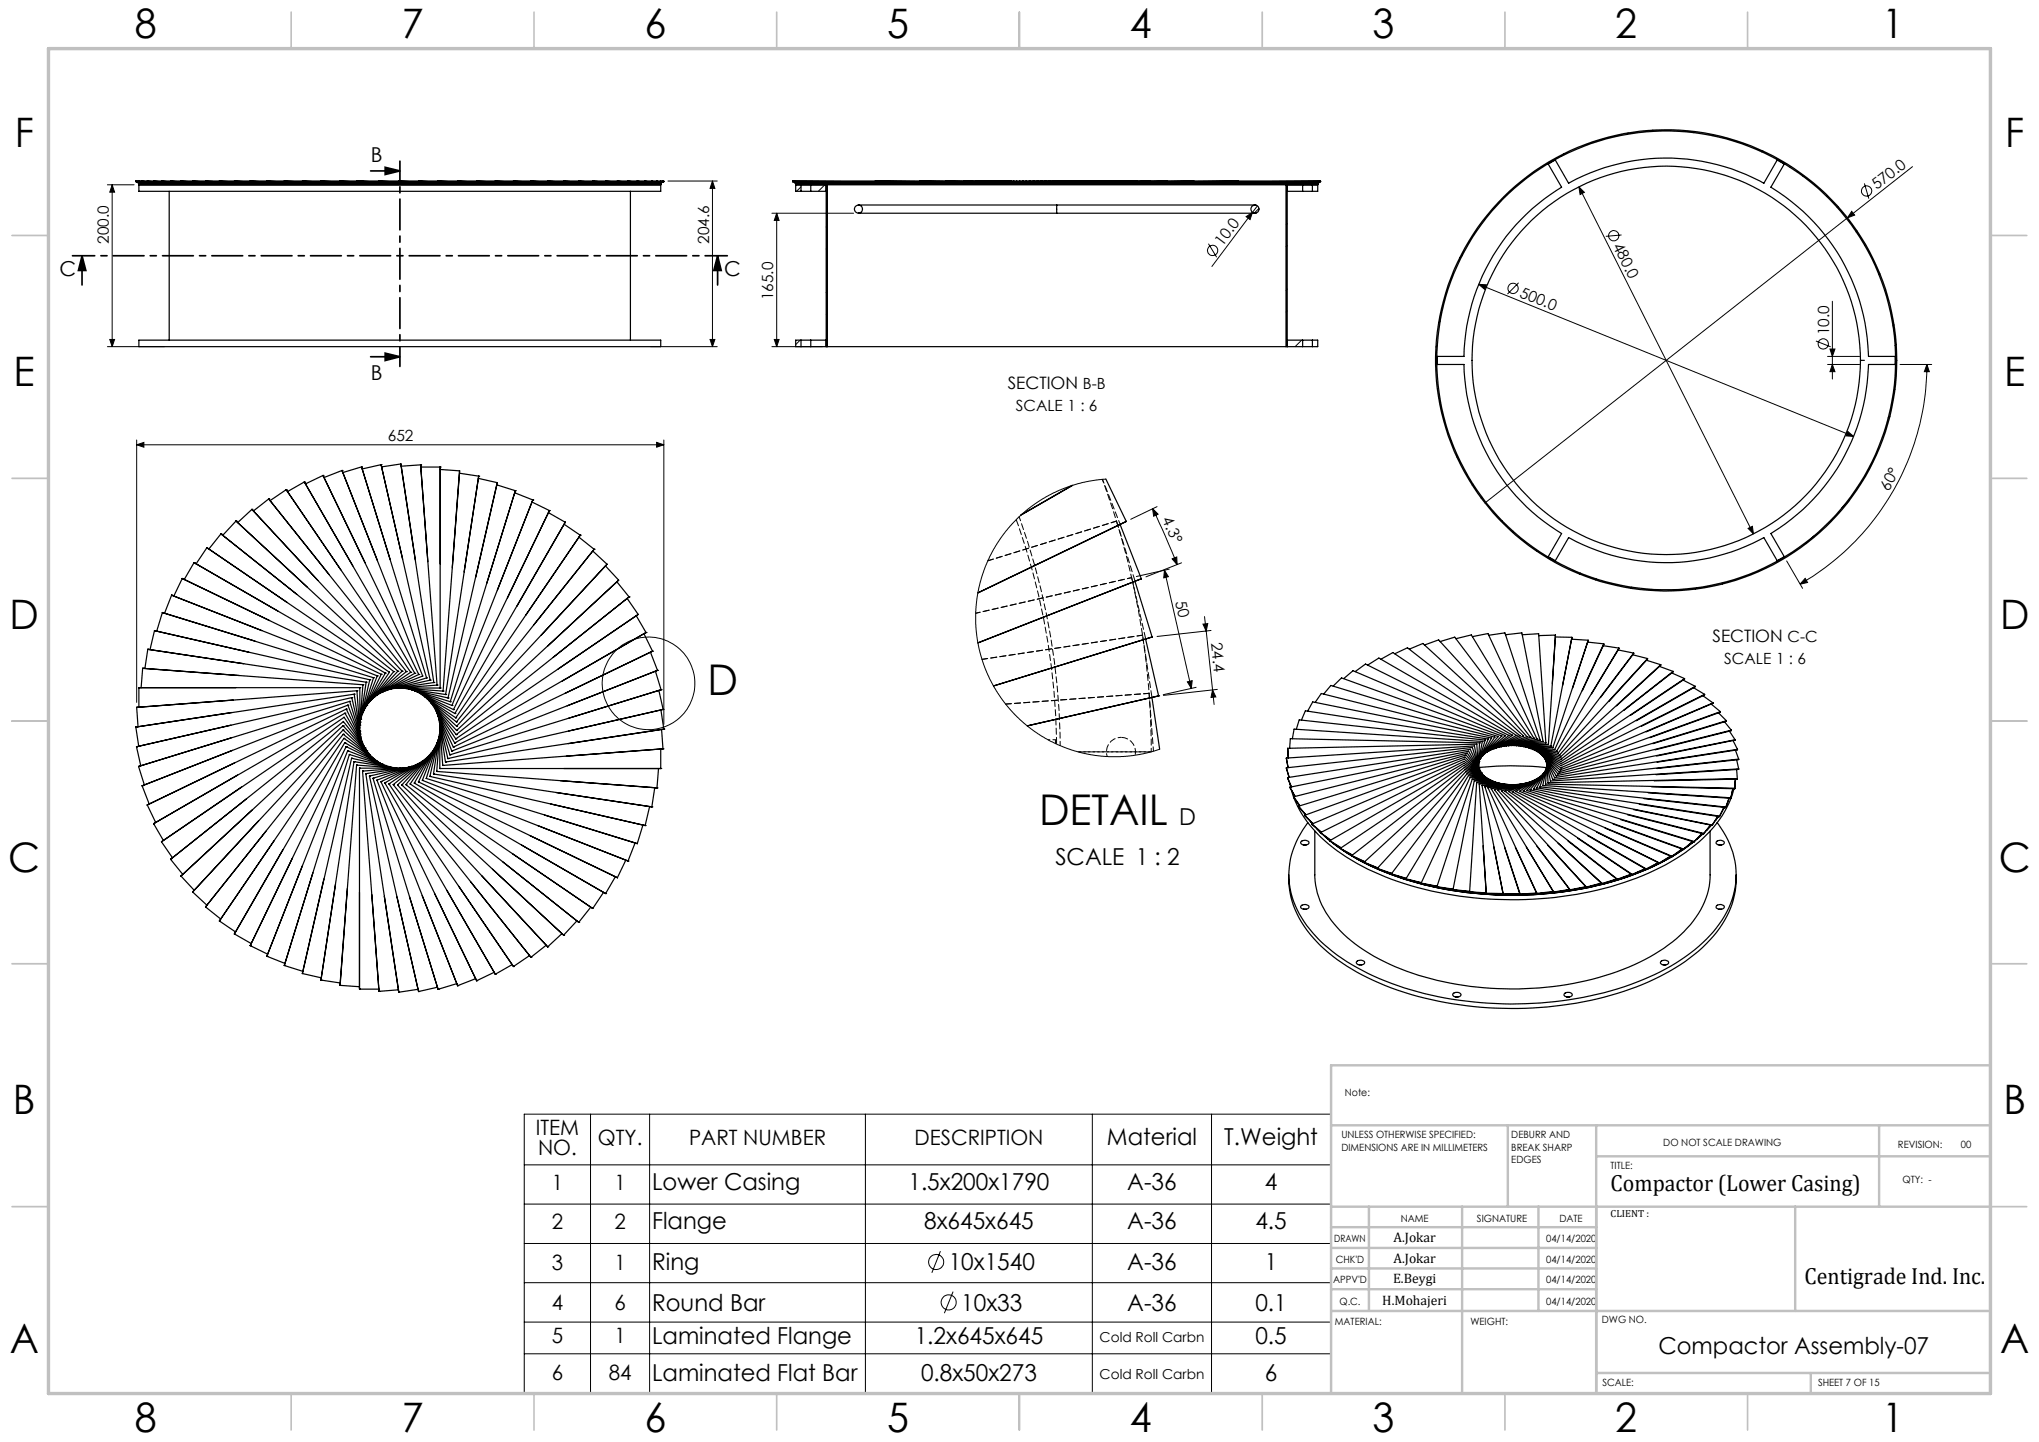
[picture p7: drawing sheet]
<svg xmlns="http://www.w3.org/2000/svg" width="420mm" height="297mm" viewBox="0 0 420 297" stroke-linecap="round" stroke-linejoin="round" font-family="sans-serif">
<defs><g id="words">
<g font-size="8.7">
<text x="145.7" y="143.1">D</text>
<text x="214" y="169.8">DETAIL</text>
</g>
<g font-size="8.4">
<text x="27.7" y="7.9">8</text>
<text x="82.7" y="7.9">7</text>
<text x="132.7" y="7.9">6</text>
<text x="182.7" y="7.9">5</text>
<text x="232.7" y="7.9">4</text>
<text x="282.7" y="7.9">3</text>
<text x="332.7" y="7.9">2</text>
<text x="387.7" y="7.9">1</text>
<text x="3" y="30.3">F</text>
<text x="413" y="30.3">F</text>
<text x="2.8" y="79.5">E</text>
<text x="412.8" y="79.5">E</text>
<text x="2" y="129.5">D</text>
<text x="412" y="129.5">D</text>
<text x="1.7" y="179.5">C</text>
<text x="411.7" y="179.5">C</text>
<text x="2.7" y="229.5">B</text>
<text x="412.7" y="229.5">B</text>
<text x="2" y="278.8">A</text>
<text x="412" y="278.8">A</text>
<text x="27.7" y="294.9">8</text>
<text x="82.7" y="294.9">7</text>
<text x="132.7" y="294.9">6</text>
<text x="182.7" y="294.9">5</text>
<text x="232.7" y="294.9">4</text>
<text x="282.7" y="294.9">3</text>
<text x="332.7" y="294.9">2</text>
<text x="387.7" y="294.9">1</text>
</g>
<g font-size="4.8">
<text x="242.9" y="169.9">D</text>
<text x="217.4" y="178.1">SCALE 1 : 2</text>
<text x="228" y="235.9">Material</text>
<text x="252.2" y="235.9">T.Weight</text>
<text x="134.3" y="245.1">Lower Casing</text>
<text x="187.1" y="245.1">1.5x200x1790</text>
<text x="232.2" y="245.1">A-36</text>
<text x="260.5" y="245.1">4</text>
<text x="331.8" y="245.2">Compactor (Lower Casing)</text>
<text x="134.3" y="253.2">Flange</text>
<text x="190.4" y="253.2">8x645x645</text>
<text x="232.2" y="253.2">A-36</text>
<text x="258.6" y="253.2">4.5</text>
<text x="134.3" y="261.6">Ring</text>
<text x="195.4" y="261.6">10x1540</text>
<text x="232.2" y="261.6">A-36</text>
<text x="260.5" y="261.6">1</text>
<text x="134.3" y="269.9">Round Bar</text>
<text x="198" y="269.9">10x33</text>
<text x="232.2" y="269.9">A-36</text>
<text x="258.6" y="269.9">0.1</text>
<text x="371.7" y="264.5">Centigrade Ind. Inc.</text>
<text x="134.3" y="276.7">Laminated Flange</text>
<text x="188.4" y="276.7">1.2x645x645</text>
<text x="258.6" y="276.7">0.5</text>
<text x="341.6" y="278.8">Compactor Assembly-07</text>
<text x="134.3" y="284.5">Laminated Flat Bar</text>
<text x="189.7" y="284.5">0.8x50x273</text>
<text x="260.5" y="284.5">6</text>
</g>
<g font-size="4.4">
<text x="110.4" y="233.7">ITEM</text>
<text x="110.8" y="237.8">NO.</text>
<text x="123.1" y="235.8">QTY.</text>
<text x="141.9" y="235.8">PART NUMBER</text>
<text x="188.4" y="235.8">DESCRIPTION</text>
<text x="113.6" y="245">1</text>
<text x="126.6" y="245">1</text>
<text x="113.6" y="253.1">2</text>
<text x="126.6" y="253.1">2</text>
<text x="113.6" y="261.5">3</text>
<text x="126.6" y="261.5">1</text>
<text x="113.6" y="269.8">4</text>
<text x="126.6" y="269.8">6</text>
<text x="113.6" y="276.6">5</text>
<text x="126.6" y="276.6">1</text>
<text x="113.6" y="284.3">6</text>
<text x="125.4" y="284.3">84</text>
</g>
<g font-size="4.2">
<text x="76.4" y="33.3">B</text>
<text x="12.3" y="56.8">C</text>
<text x="149.2" y="56.8">C</text>
<text x="76.4" y="78.4">B</text>
</g>
<g font-size="3.5">
<text x="207.6" y="80">SECTION B-B</text>
<text x="352.7" y="132.2">SECTION C-C</text>
</g>
<g font-size="3.2">
<text x="386.6" y="39.2" transform="rotate(-38 386.6 39.2)">570.0</text>
<text x="22.4" y="50.3" transform="rotate(-90 22.4 50.3)">200.0</text>
<text x="146.1" y="50.3" transform="rotate(-90 146.1 50.3)">204.6</text>
<text x="251.8" y="50.9" transform="rotate(-53 251.8 50.9)">10.0</text>
<text x="332.2" y="50.6" transform="rotate(63 332.2 50.6)">480.0</text>
<text x="159.3" y="61.9" transform="rotate(-90 159.3 61.9)">165.0</text>
<text x="312.9" y="61.1" transform="rotate(22 312.9 61.1)">500.0</text>
<text x="376.8" y="69.1" transform="rotate(-90 376.8 69.1)">10.0</text>
<text x="209.3" y="84.5">SCALE 1 : 6</text>
<text x="79.9" y="90.9">652</text>
<text x="389.1" y="101.3" transform="rotate(-62 389.1 101.3)">60°</text>
<text x="239.3" y="107" transform="rotate(66 239.3 107)">4.3°</text>
<text x="242.1" y="123.9" transform="rotate(77 242.1 123.9)">50</text>
<text x="249.4" y="132.4" transform="rotate(84 249.4 132.4)">24.4</text>
<text x="355.2" y="136.7">SCALE 1 : 6</text>
</g>
<g font-size="2.8">
<text x="287" y="255.9">A.Jokar</text>
<text x="287" y="260.1">A.Jokar</text>
<text x="284.7" y="268.7">H.Mohajeri</text>
<text x="286.9" y="264.2">E.Beygi</text>
<text x="226.5" y="276.3">Cold Roll Carbn</text>
<text x="226.5" y="284.1">Cold Roll Carbn</text>
</g>
<g font-size="2.1">
<text x="277" y="225.8">Note:</text>
<text x="276.3" y="234.5">UNLESS OTHERWISE SPECIFIED:</text>
<text x="276.3" y="237">DIMENSIONS ARE IN MILLIMETERS</text>
<text x="311.3" y="234.5">DEBURR AND</text>
<text x="311.3" y="237">BREAK SHARP</text>
<text x="311.3" y="239.5">EDGES</text>
<text x="342.6" y="235.9">DO NOT SCALE DRAWING</text>
<text x="391" y="236.5">REVISION:</text>
<text x="403.9" y="236.5">00</text>
<text x="331.8" y="240.8">TITLE:</text>
<text x="391.9" y="243.6">QTY: -</text>
<text x="288.5" y="251.7">NAME</text>
<text x="304.2" y="251.7">SIGNATURE</text>
<text x="321.2" y="251.7">DATE</text>
<text x="331.8" y="250.7">CLIENT :</text>
<text x="274.8" y="255.8">DRAWN</text>
<text x="318.5" y="255.8">04/14/2020</text>
<text x="275.1" y="260.1">CHK'D</text>
<text x="318.5" y="260">04/14/2020</text>
<text x="274.6" y="264.2">APPV'D</text>
<text x="275.9" y="268.7">Q.C.</text>
<text x="318.5" y="264.2">04/14/2020</text>
<text x="318.5" y="268.7">04/14/2020</text>
<text x="275" y="273">MATERIAL:</text>
<text x="302.9" y="273">WEIGHT:</text>
<text x="330" y="272.5">DWG NO.</text>
<text x="330.1" y="285.6">SCALE:</text>
<text x="374.5" y="285.6">SHEET 7 OF 15</text>
</g>
</g></defs>
<g fill="none" stroke="#000" stroke-width=".21">
<path d="M22.1 38.1h5.5M23.1 38.1l.5 1.5h-1zM23.1 38.1v33.3M137.6 37.3h10.1M146.8 37.3l.4 1.5h-.9zM146.8 37.3v34.1M165 38.5l-.9 .9M165.7 37.7l-.1 .2M165.9 37.5l-.1 .2M166.1 37.3l-.1 .2M170.2 37.7l-1.6 1.7M170.6 37.4l-.3 .3"/>
<path d="M179.4 37.6l-.3 .3M179.5 37.4l-.1 .2M184.1 37.4l-.5 .5M192.8 37.6l-.3 .3M192.9 37.5l-.2 .2M193 37.5l-.2 .1M193.1 37.4l-.2 .1M197.2 37.6l-.1 .2M197.6 37.4l-.6 .5M206.3 37.6l-.1 .1M206.3 37.6l-.3 .3M206.4 37.5l-.2 .1"/>
<path d="M206.5 37.4l-.4 .4M233.5 37.3l-.6 .6M237.7 37.7l-.2 .1M237.9 37.4l-.1 .2M238 37.4l-.5 .5M246.9 37.4l-.5 .5M251.5 37.4l-.6 .5M260.2 37.6l-.3 .3M260.3 37.4l-.1 .1M264.5 37.7l-.1 .2M264.7 37.6l-.1 .1M264.9 37.4l-.1 .1"/>
<path d="M322.1 31.7l-.5 .5M325.2 38.5l1.2 1.1-.9 .5zM325.2 38.5l36 71.5M335.4 27.4l-.3 .3M340.5 26.8l-.3 .3M349.1 27.1l-.2 .2M353 27.7l-.2 .2M359.9 29.8l-.2 .1M363.1 31.1l-.2 .2M368.9 34.3l-.2 .2M371.5 36.1l-.1 .2M384 37.8l1 3.1"/>
<path d="M393.9 34.3l-88 69.3M159 43.9h16.8M160 43.9v27.5M160 43.9l.5 1.5h-1zM170.4 46.5l-.2 .3M170.4 51l-.2 .3M248.9 50.2l1.7 2.8M256.7 44.6l1.3-.9-.5 1.5zM258 43.7l-8.4 11.2M259 42.4l-1 1.3M259.3 42.9l-.9 1M265.1 46.1l-.2 .2"/>
<path d="M265.1 59.5l-.2 .3M265.1 50.5l-.2 .3M301.2 52.6l-.6 .6M304.6 58.6l77.2 31.3M304.6 58.6l1.6 .1-.4 .9zM312.8 58.2l-2.3 2.4M334 48.4l-3.2 .3M376.4 40.2l-.2 .2M378.6 42.5l-.2 .2M381.4 43.5l.6 .8-1.5 .6zM382.5 47.6l-.2 .2M384.3 50.3l-.2 .2"/>
<path d="M387.2 56.4l-.2 .1M388.4 59.7l-.2 .2M22.1 71.4h11.8M22.6 69.9h1l-.5 1.5zM134 71.4h13.7M146.3 69.9h.9l-.4 1.5zM159 71.4h10.4M159.5 69.9h1l-.5 1.5zM164.8 70.1l-.9 .9M170.4 60l-.2 .3M170.4 64.5l-.2 .2M265.1 64l-.2 .3"/>
<path d="M268.1 70.1l-1.3 1.3M271.4 71.3l-.1 .1M296.1 71.2l-.3 .3M296.3 79.9l-.2 .2M296.7 66.1l-.3 .3M374.1 70.2l3 1.2M376.4 75.1h6.6M376.4 73.4h6.6M376.9 71.9h1.1l-.6 1.5zM377.4 75.1l.6 1.4h-1.1zM377.4 62.1v16M390.1 66.9l-.2 .2"/>
<path d="M390.6 70.9l-.3 .3M391.4 75.1h6.5M396.9 75.1l.5 1.4h-1zM396.9 75.1a52.2 52.2 0 0 1-26.1 45.2M28.2 91.6l1.4-.5v1zM28.2 90.6v54.1M28.2 91.6h108.5M135.3 91.1l1.4 .5-1.4 .5zM136.7 90.6v58.6M227.8 98.7l-3.5 .4-2.4 .6-2.8 .9-2.4 1.1-2.4 1.3-2.8 2-2.2 2-2.2 2.5-2 2.8-1.3 2.6-1.3 3.2-.9 3-.6 4.8v3.3l.5 3.7 .7 2.8 1.2 3.3 1.4 2.6 1.7 2.6 2.3 2.8 1.8 1.7 2.3 1.8 2.4 1.5 2.6 1.4 2.9 1.1 2.6 .7 3.4 .5 4 .2 2.2-.2 2.4-.4 3.5-1M296.9 83.8l-.2 .2M298.9 90.8l-.1 .1"/>
<path d="M300.2 93.9l-.1 .2M303.4 99.7l-.2 .2M380.6 88.9l1.2 1-1.5-.1zM389.3 85.7l-.4 .4M390.3 80.2l-.3 .3M237.4 104.8l1.1 1.1-.9 .4zM237.4 104.8l2.7 5.7 2.4 5.8M238.3 104.3l-5.4 2.7M239.9 117.4l5.5 24.4M239.9 117.4l.8 1.4-1 .2zM240.8 117.2l-6.7 1.5M241.4 115.1l1-.4 .1 1.6z"/>
<path d="M243.4 115.9l-7.4 2.9M305.3 102.4l-.2 .2M309.4 107.2l-.2 .2M311.7 109.4l-.2 .2M316.8 113.4l-.2 .2M319.5 115.1l-.2 .2M325.5 118l-.2 .2M328.8 119.2l-.2 .2M355 120l-.3 .3M360.1 108.8l.9-.4 .2 1.6zM368 115.5l3.3 5.7M371.8 119.1l.5 .9-1.5 .3z"/>
<path d="M373.6 110.4l-1.6 1.6M381 103l-1.6 1.6M247.8 128.5l1-.1-.3 1.6zM248.1 127l.4 3M248.5 130l1.6 15.1M249.4 129.9l-11.1 1.2M336.1 120.9l-.2 .3M340.2 121.4l-.3 .2M349.5 121.1l-.3 .3M244.6 140.4l1-.2-.2 1.6zM246.4 141.6l-6.8 1.5M249.8 142.1l.6 1.4-1 .1z"/>
<path d="M250.8 142l-11.2 1.2M108 229.5h166.1v57.4h-166.1zM108 239.9h166.1M121.6 229.5v57.4M133.8 229.5v57.4M178.3 229.5v57.4M225 229.5v57.4M249.6 229.5v57.4M108 248h166.1M108 256.1h166.1M193.7 257.7l-1.8 4.4M108 264.2h166.1"/>
<path d="M108 272.3h166.1M108 278.8h166.1M196.3 266l-1.8 4.5"/>
<circle cx="384.5" cy="39.3" r="1.05"/>
<circle cx="249.8" cy="51.6" r="1.05"/>
<circle cx="311.7" cy="59.4" r="1.05"/>
<circle cx="332.4" cy="48.5" r="1.07"/>
<circle cx="375.6" cy="70.8" r="1.06"/>
<circle cx="133.6" cy="140.8" r="9.5"/>
<circle cx="192.8" cy="259.9" r="1.56"/>
<circle cx="195.4" cy="268.2" r="1.55"/>
</g>
<path d="M76.3 35.2h6.1M79.3 34.5l3.1 .7-3.1 .7zM16.9 52.7l.8 3h-1.5zM16.9 52.7v6M147.8 52.7l.8 3h-1.6zM147.8 52.7v6M76.3 73.5h6.1M79.3 72.7l3.1 .8-3.1 .8z" fill="none" stroke="#000" stroke-width=".35"/>
<path d="M82.4 33.2v42.3" fill="none" stroke="#000" stroke-width=".35" stroke-dasharray="6.3 1.3 1.3 1.3" stroke-dashoffset="2.4"/>
<path d="M149.8 52.7h-134.9" fill="none" stroke="#000" stroke-width=".35" stroke-dasharray="6.3 1.3 1.3 1.3" stroke-dashoffset="1.8"/>
<g fill="none" stroke="#c0c0c0" stroke-width=".35">
<path d="M60 2.5v7.5M110 2.5v7.5M160 2.5v7.5M210 2.5v7.5M260 2.5v7.5M310 2.5v7.5M360 2.5v7.5M2.5 48.5h7.5M410 48.5h7.5M2.5 98.5h7.5M410 98.5h7.5M2.5 148.5h7.5"/>
<path d="M410 148.5h7.5M2.5 198.5h7.5M410 198.5h7.5M2.5 248.5h7.5M410 248.5h7.5M60 287v7.5M110 287v7.5M160 287v7.5M210 287v7.5M260 287v7.5M310 287v7.5M360 287v7.5"/>
</g>
<g fill="none" stroke="#c0c0c0" stroke-width=".5">
<path d="M410 219.4h-135.8v67.4M274.2 231.8h135.8M310.6 231.8v16.7M328.8 231.8v55.2M328.8 238.2h81.2M387.1 231.8v16.7M274.2 248.5h135.8M274.2 257h54.6M274.2 252.8h54.6M282 248.5v21.5M301.2 248.5v38.3M316.9 248.5v21.5"/>
<path d="M369.8 248.5v21.5M274.2 265.5h54.6M274.2 261.3h54.6M274.2 270h135.8M328.8 282.8h81.2M373 282.8v4.2"/>
</g>
<path d="M10 10h400v277h-400z" fill="none" stroke="#c0c0c0" stroke-width=".7"/>
<g fill="#000">
<path d="M256.7 44.6l1.3-.9-.5 1.5zM381.4 43.5l.6 .8-1.5 .6z"/>
<path d="M23.1 38.1l.5 1.5h-1zM22.6 69.9h1l-.5 1.5z"/>
<path d="M79.3 34.5l3.1 .7-3.1 .7zM79.3 72.7l3.1 .8-3.1 .8z"/>
<path d="M146.8 37.3l.4 1.5h-.9zM146.3 69.9h.9l-.4 1.5z"/>
<path d="M147.8 52.7l.8 3h-1.6zM16.9 52.7l.8 3h-1.5z"/>
<path d="M160 43.9l.5 1.5h-1zM159.5 69.9h1l-.5 1.5z"/>
<path d="M377.4 75.1l.6 1.4h-1.1zM376.9 71.9h1.1l-.6 1.5z"/>
<path d="M135.3 91.1l1.4 .5-1.4 .5zM28.2 91.6l1.4-.5v1z"/>
<path d="M380.6 88.9l-.3 .9 1.5 .1zM304.6 58.6l1.2 1 .4-.9z"/>
<path d="M239.9 117.4l.8 1.4-1 .2zM244.6 140.4l1-.2-.2 1.6z"/>
<path d="M241.4 115.1l1-.4 .1 1.6zM237.4 104.8l1.1 1.1-.9 .4z"/>
<path d="M360.1 108.8l1.1 1.2-.2-1.6zM325.2 38.5l.3 1.6 .9-.5z"/>
<path d="M247.8 128.5l1-.1-.3 1.6zM249.8 142.1l.6 1.4-1 .1z"/>
<path d="M371.8 119.1l.5 .9-1.5 .3zM396.9 75.1l.5 1.4h-1z"/>
</g>
<g fill="none" stroke="#000" stroke-width=".25">
<path d="M28 37.3h108.7v.1M28 37.3v.1l1.2 .5v-.2M28 37.3l.1 .1M28.3 37.6l.5 .3v-.2M28.5 37.4l-.4-.1v.1l1.9 .5v-.2M28.6 38.1h107.5zM28.6 37.9h107.5M28.7 37.7h.1M28.8 37.7h.1M28.9 37.6l.3 .1M29.1 37.5l.9 .2M29.2 37.7h.2"/>
<path d="M29.3 37.4l3 .5v-.2M29.3 37.4v-.1l3 .4M29.3 37.4l-.8-.1v.1l2.5 .5v-.2M29.4 37.4l1.6 .3M30 37.7h.2M30.3 37.3l3.6 .4v.2l-3.6-.5zM31 37.7h.4M31.6 37.3l4.2 .4v.2l-4.2-.5zM32.3 37.7h.5M33.3 37.3l4.7 .4v.2l-4.7-.5zM33.9 37.7h.6M34.9 39.4v30.7"/>
<path d="M35.1 37.3l5.2 .4v.2l-5.2-.5zM35.8 37.7h.7M37.3 37.3l5.7 .4v.2l-5.7-.5zM38 37.7h.7M39.7 37.3l6.1 .4v.2l-6.1-.5zM40.3 37.7h.9M42.3 37.3l6.6 .4v.2l-6.6-.5zM43 37.7h.9M45.2 37.3l6.9 .4v.2l-6.9-.5zM45.8 37.7h1M48.3 37.3l7.2 .4v.2l-7.2-.5zM48.9 37.7h1.1"/>
<path d="M51.5 37.3l7.6 .4-.1 .2-7.5-.5zM52.1 37.7h1.2M55 37.3l7.7 .4v.2l-7.7-.5zM55.5 37.7h1.3M58.6 37.3l7.9 .4v.2l-7.9-.5zM59.1 37.7h1.3M62.3 37.3l8.1 .4v.2l-8.1-.5zM62.7 37.7h1.4M66.1 37.3l8.3 .4-.1 .2-8.2-.5zM66.5 37.7h1.4M70.1 37.3l8.3 .4v.2l-8.4-.5zM70.4 37.7h1.4"/>
<path d="M73.4 37.3h.6M73.5 37.3h.1M74 37.3l8.4 .4v.2l-8.4-.5zM74.1 37.3h.1M74.4 37.7h1.4M74.7 37.3h.1M76.6 37.4h1.5M78.1 37.3l8.3 .4v.2l-8.3-.5zM78.4 37.7h1.4M80.6 37.4h1.5M81.7 37.9h.1M81.7 37.8v.1"/>
<path d="M82.1 37.8l-.4 .1M82.2 37.3l8.2 .4v.2l-8.3-.5zM82.4 37.9h.1M82.4 37.8l.6 .1M82.7 37.8l-.3 .1M84.7 37.4h1.5M86.2 37.3l8.1 .4v.2l-8.1-.5zM88.7 37.4h1.5M90.2 37.3l8 .4v.2l-8-.5zM92.7 37.4h1.6M94.3 37.3l7.7 .4v.2l-7.7-.5zM96.6 37.4h1.6"/>
<path d="M98.2 37.3l7.5 .4v.2l-7.5-.5zM100.5 37.4h1.5M102 37.3l7.2 .4v.2l-7.2-.5zM104.2 37.4h1.6M105.8 37.3l6.8 .4v.2l-6.8-.5zM107.9 37.4h1.5M109.4 37.3l6.5 .4v.2l-6.5-.5zM111.3 37.4h1.5M112.8 37.3l6.1 .4v.2l-6.1-.5zM114.7 37.4h1.4M116.1 37.3l5.7 .4-.1 .2-5.6-.5zM117.8 37.4h1.4"/>
<path d="M119.2 37.3l5.2 .4v.2l-5.2-.5zM120.8 37.4h1.3M122.1 37.3l4.7 .4v.2l-4.7-.5zM123.5 37.4h1.2M124.7 37.3l4.2 .4v.2l-4.2-.5zM126 37.4h1.2M127.2 37.3l3.6 .4v.2l-3.6-.5zM128.3 37.4h1.1M129.4 37.3l3 .4v.2l-3-.5zM129.9 39.4v30.7M130.3 37.4h1M131.3 37.3l2.4 .4v.2l-2.4-.5z"/>
<path d="M132 37.4h.9M132.9 37.3l1.9 .4v.2l-1.9-.5zM133.5 37.4h.8M134.3 37.3l1.2 .4v.2l-1.2-.5zM134.7 37.4h.6M135.3 37.3l.7 .6zM135.5 37.4h1.2M136.1 37.3v2.1h-107.5v-1.6M136.6 37.3l-.5 .5M136.7 37.4l-.3 .2M163.3 37.3h62.1M163.3 37.3v.1"/>
<path d="M163.3 37.3h.1M163.3 37.3l46 .4M163.3 37.4l46 .4v-.1M163.5 37.5l.3 .2M163.7 37.5h.1M163.8 37.5v.2M163.8 37.5l45.6 .2M163.8 37.7l45.6 .1v-.1M163.9 37.9h.1M163.9 38.1h6.5M163.9 37.7h45.6M163.9 37.9h107.5"/>
<path d="M163.9 37.7v1.7h1.1M165 39.4h2M165 37.9v1.5M167 37.9v1.5M167 39.4h3.2M170.2 37.9v33.5M170.4 38.1h94.5M170.4 38.1v33.3M180.3 37.3l28.9 .3v.2l-28.9-.4zM189.4 37.3l19.6 .3v.1l-19.6-.3zM194.9 37.3l13.9 .3v.1l-13.9-.3zM198.5 37.3l10 .2v.2l-10-.3z"/>
<path d="M201 37.3l7.1 .2v.1l-7.1-.2zM202.9 37.3l4.8 .1v.2l-4.8-.2zM204.3 37.3l2.8 .1v.1l-2.8-.1zM205.4 37.3h1v.2l-1-.1zM206 37.3h.4M206 37.3l1.1 .1M206.2 37.3l1.5 .1M206.4 37.3l1.7 .2M206.6 37.3l1.9 .2M206.9 37.3l1.9 .3M207.3 37.3l1.7 .3M207.8 37.3l1.4 .3"/>
<path d="M208.3 37.3l1 .4M208.8 37.3l.6 .4M209.4 37.9h.1M209.4 37.3v.6M209.5 37.8l-.1 .1M209.5 37.7l.1 .1M209.6 37.7h.1M209.6 37.7v.2l.2-.1M209.8 37.7h.1M209.8 37.7v.2l.2-.1M210 37.7h.1M210 37.7v.2l.2-.1"/>
<path d="M210 37.3l-.6 .4M210.2 37.7h.1M210.2 37.7v.2l.3-.1M210.5 37.7h.1M210.5 37.7v.2l.3-.1M210.7 37.3l-1.2 .4M210.8 37.7h.1M210.9 37.7v.2l.3-.1M211.2 37.7h.1M211.2 37.7v.2l.8-.1M211.5 37.3l-1.9 .4M211.6 37.7h.1"/>
<path d="M211.6 37.7v.2M212 37.7h.1M212.1 37.7v.2l.4-.1M212.2 37.3l-2.4 .4M212.5 37.7h.1M212.5 37.7v.2l.5-.1M213 37.7h.1M213 37.3l-3 .4M213 37.7v.2l.5-.1M213.5 37.7h.1M213.5 37.7v.2l.6-.1M213.9 37.3l-3.7 .4"/>
<path d="M214.1 37.7h.1M214.1 37.7v.2l.5-.1M214.6 37.7h.1M214.6 37.7l.1 .2 .5-.1M214.7 37.3l-4.2 .4M215.2 37.7h.1M215.2 37.7v.2l.6-.1M215.5 37.3l-4.6 .4M215.8 37.7h.1M215.8 37.7v.2l1.2-.1M216.4 37.3l-5.2 .4M216.4 37.7h.1"/>
<path d="M216.4 37.7v.2M217 37.7h.1M217 37.7l.1 .2 .6-.1M217.3 37.3l-5.7 .4M217.7 37.7v.2M217.7 37.9h.1M218.2 37.3l-6.1 .4M218.3 37.8l-.6 .1M219 37.3l-6.5 .4M219.5 37.7v.2l.6-.1M219.9 37.3l-6.9 .4M220.7 37.7v.2l.5-.1"/>
<path d="M220.7 37.3l-7.2 .4M221.6 37.3l-7.5 .4M222.3 37.7v.2l.5-.1M222.4 37.3h.1M223.2 37.3l-8.6 .4M223.9 37.3l-8.1 .4M224.6 37.3l-8.2 .4M225.9 37.7h45.5M225.9 37.7v.2M226 37.3h.1M226 37.3l-9 .4M226 37.7h-.2l.1 .1"/>
<path d="M226.1 37.6l-.4 .1 .1 .1M226.3 37.6l-.8 .1v.2l.2-.1M226.3 37.6l19.6-.3v.1l-19.6 .3zM226.5 37.6l-1.1 .1v.2l.1-.1M226.5 37.6l13.9-.3 .1 .1-14 .3zM226.6 37.3h45.3M226.6 37.3l-8.3 .4v.2l.6-.1M226.6 37.3h.1M226.8 37.5l-1.7 .2v.2l.3-.1M226.8 37.5l10-.2 .1 .1-10.1 .3zM227.1 37.3h.1M227.2 37.5l-2.4 .2v.2l.3-.1"/>
<path d="M227.2 37.5l7.1-.2v.1l-7.1 .2zM227.6 37.3l-8.7 .4v.2l.6-.1M227.6 37.4l-3.1 .3v.2l.3-.1M227.6 37.4l4.8-.1v.1l-4.8 .2zM228 37.3h.1M228.2 37.4l-4.1 .3v.2l.4-.1M228.2 37.4l2.8-.1v.1l-2.8 .1zM228.4 37.3l-8.3 .4v.2l.6-.1M228.7 37.3l-7.5 .4v.2l.6-.1M228.9 37.3h1v.1l-1 .1zM228.9 37.3l-5.2 .4v.2M229 37.3h.1"/>
<path d="M229.2 37.3l-7.4 .4v.2l.5-.1M229.3 37.3l-6.5 .4v.2l.5-.1M229.4 37.3l-6.1 .4v.2l.8-.1M255.1 37.4h1.3M255.1 37.4l-29 .4v-.2M255.1 37.4l-.1-.1-28.9 .3M264.9 38.1h6.5M264.9 38.1v33.3M265 37.9h.1v33.5M265.1 39.4h3.2M268.3 39.4v-1.5h2v1.5M268.3 39.4h2"/>
<path d="M271.3 37.9h.1M271.4 37.7h.1M271.4 37.7v1.7h-1.1M271.6 37.7v-.2l-45.7 .2M271.6 37.7l-45.7 .2v-.2M271.6 37.7l-.2 .1M272 37.4l-46 .4v-.1M272 37.4v-.1l-46 .4M272 37.4l-.4 .2M318.9 33.8l1.5-.9 2.7 4.8a41.6 41.6 0 0 1 40.2 0l2.8-4.8 1.4 .9-2.7 4.8a41.7 41.7 0 0 1 20.1 34.8h5.5v1.7h-5.5a41.7 41.7 0 0 1-20.1 34.8l2.7 4.7-.4 .3-1 .6-2.8-4.8a41.8 41.8 0 0 1-40.2 0l-2.7 4.8-1.3-.7-.2-.2 2.8-4.7a41.6 41.6 0 0 1-20.1-34.8h-5.5v-1.7h5.5a41.8 41.8 0 0 1 20.1-34.8zM176.8 42.2h.1M176.8 43.9h.1"/>
<path d="M176.8 42.2h40.9M176.8 43.9h40.9M217.7 42.2h40.8M217.7 43.9h40.8M217.7 42.2v1.7M258.5 42.2h.1M258.5 43.9h.1M28.6 70.1h107.5v1.3h-107.5zM165 70.1h2M165 71.4h2M165 70.1h-1.1v1.3h1.1M165 70.1v1.3"/>
<path d="M167 70.1v1.3M167 70.1h3.2M167 71.4h3.4M170.4 71.4h94.5M264.9 71.4h3.4M265.1 70.1h3.2M268.3 70.1h2M268.3 71.4h2M268.3 70.1v1.3M270.3 70.1h1.1v1.3h-1.1M270.3 70.1v1.3M383.2 74.2h.8"/>
<path d="M62.7 99.3h.1M62.7 99.3l22.7 39.4M62.7 99.3l-3.5 1.9M62.7 99.3l10 17.3M66.5 97.9h.1M66.5 97.9l19.8 41M66.5 97.9l-3.6 1.8M66.5 97.9l8.7 18M70.4 96.9h.1M70.4 96.9l16.7 42.3M70.4 96.9l-3.7 1.5M74.5 96.2h.1"/>
<path d="M74.5 96.2l13.4 43.4M74.5 96.2l-3.9 1.1M78.5 95.7h.1M78.5 95.7l4.4 19.5M78.5 95.7l10.1 44.4M78.5 95.7l-3.9 .9M82.5 95.6l6.9 45M82.5 95.6l-3.9 .6M82.5 95.6h.1M86.6 95.7h.1M86.6 95.7l3.4 45.4M86.6 95.7l-3.9 .3"/>
<path d="M86.7 96.2h4M90.7 96.2h.1M90.7 96.2v45.5M90.7 96.7l4 .3M94.7 97l-3.4 45.3M94.7 97l-1.5 19.9M94.7 97.5l3.9 .6M98.5 98.5l3.9 .9M98.6 98.1h.1M98.6 98.1l-6.8 44.9M102.3 99.9l3.9 1.2M102.4 99.4h.1"/>
<path d="M102.4 99.4l-10.1 44.4M220.8 100l-10.5 6M220.9 100l-10.6 6.1M227.8 98.7l4.2 8.7M40 115.9h.1M40 115.9l39.4 22.7M40 115.9l-2 3.4M42.6 112.8l37.6 25.7M42.6 112.8h.1M42.6 112.8l-2.2 3.3M45.5 110h.1M45.5 110l35.6 28.3"/>
<path d="M45.5 110l-2.5 3.1M48.6 107.3h.1M48.6 107.3l33.4 31M48.6 107.3l-2.7 2.9M48.6 107.3l14.7 13.6M51.9 104.9h.1M51.9 104.9l30.9 33.4M51.9 104.9l-2.9 2.7M55.4 102.8h.1M55.4 102.8l28.3 35.5M55.4 102.8l-3.2 2.4M58.9 100.9h.1"/>
<path d="M58.9 100.9l25.7 37.6M58.9 100.9l-3.3 2.2M106 101.5l3.7 1.5M106.2 101.1h.1M106.2 101.1l-5.9 19.1M106.2 101.1l-13.5 43.4M109.6 103.4l3.6 1.8M109.7 103h.1M109.7 103l-16.6 42.3M113 105.6l3.4 2M113.2 105.2h.1M113.2 105.2l-19.8 41"/>
<path d="M113.2 105.2l-8.7 18M116.2 108l3.3 2.2M116.4 107.6l-22.7 39.4M116.4 107.6h.1M116.5 107.6l-10 17.3M119.2 110.6l3.2 2.5M119.5 110.2h.1M119.5 110.2l-25.6 37.6M119.5 110.2l-11.2 16.5M122.1 113.5l2.9 2.7M122.4 113.1h.1M122.4 113.1l-28.4 35.6"/>
<path d="M124.7 116.6l2.7 2.9M125 116.2l-30.9 33.4M125 116.2h.1M127.1 119.8l2.5 3.1M127.4 119.5l-33.3 31M127.4 119.5h.1M230.7 108l4.4 11.2M232 107.4l-30.6 14.7M232 107.4h.1M233.8 119.7l3.5 11.5-32.7 10.1M235.1 119.2l-33.7 13.2M29.4 137.7h.1"/>
<path d="M29.4 137.7l19.9 1.4M29.4 137.7l45.4 3.3M29.4 137.7l-.3 3.9M30.4 133.7h.1M30.4 133.7l45 6.8M30.4 133.7l-.6 4M31.8 129.9h.1M31.8 129.9l44.4 10.1M31.8 129.9l-.9 3.9M33.4 126.2l43.5 13.4M33.4 126.1v.1M33.4 126.1l19.1 5.9"/>
<path d="M33.4 126.2l-1.1 3.8M35.3 122.6h.1M35.3 122.6l42.4 16.6M35.3 122.6l-1.4 3.7M35.3 122.6l18.6 7.3M35.8 122.8l1.7-3.7 41 19.8M76.9 139.6h.1M76.9 139.6l-2.5 7.9M77.7 139.2h.1M77.7 139.2l-3 7.8M78.5 138.9h.1M78.5 138.9l-3.6 7.5"/>
<path d="M79.4 138.6h.1M79.4 138.6l-4.2 7.2M80.2 138.4v.1M80.2 138.5l-4.7 6.8M81.1 138.3h.1M81.1 138.3l-5.2 6.5M82 138.3h.1M82 138.3l-5.7 6.1M82.8 138.3h.1M82.8 138.3l-6.1 5.6M83.7 138.3h.1M83.7 138.3l-6.5 5.2"/>
<path d="M84.6 138.5h.1M84.6 138.5l-6.9 4.6M85.4 138.7h.1M85.4 138.7l-7.2 4.1M86.3 138.9h.1M86.3 138.9l-7.5 3.6M87.1 139.2l-7.8 3.1M87.1 139.2h.1M87.9 139.6h.1M87.9 139.6l-8 2.5M129.2 123.3l2.2 3.2M129.6 122.9h.1"/>
<path d="M129.6 122.9l-35.6 28.4M131.1 126.8l2 3.5M131.4 126.5l-37.5 25.7M131.4 126.5v.1M132.6 130.5l1.8 3.6M133.1 130.3h.1M133.1 130.3l-39.4 22.7M133.1 130.3l-17.3 10M134 134.3l1.4 3.8M134.4 134.1h.1M134.4 134.1l-41 19.8M135 138.3l1.2 3.8"/>
<path d="M135.4 138.1h.1M135.4 138.1l-42.3 16.6M236 131.6l2.7 11.7M276.8 139.8l1.9-1.7 31.4 13.4M279.2 138.3l2.1-1.5 29.5 14.7M281.7 137l2.3-1.5 27.6 15.9M284.4 135.8l2.5-1.4 25.4 17.1M287.3 134.7l2.6-1.3 23.2 18.1M290.3 133.7l2.8-1.2 20.7 19.1M293.4 132.9l2.9-1.1 18.2 19.9M296.6 132.1l3-.9 15.6 20.7M299.9 131.5l3.2-.7 12.8 21.2"/>
<path d="M303.3 131.1l3.2-.6 10.1 21.8M306.7 130.8l3.3-.5 7.3 22.2M310.1 130.7l3.4-.4 4.4 22.4M313.5 130.7l3.4-.2 1.5 22.5M320.4 130.8v.1M320.4 130.8l-1.5 22.5M320.4 130.8l-3.4 .1M320.4 131.2l3.4 .1M323.7 131.7l3.4 .2M323.8 131.3l-4.4 22.4M323.8 131.3v.1M327 132.3l3.3 .3"/>
<path d="M327.1 131.9l-3.1 9.8M327.1 131.9l-7.2 22.1M330.2 133l3.3 .5M330.3 132.6l-4.4 9.7M330.3 132.6l-10 21.8M333.3 133.9l3.2 .6M333.5 133.5l-12.9 21.3M333.5 133.5v.1M336.3 134.9l3.1 .7M336.5 134.5l-6.8 9.2M336.5 134.5l-15.6 20.6M339.2 136l2.9 .9"/>
<path d="M339.4 135.6l-18.2 20M339.4 135.6l-8 8.9M341.8 137.3l2.8 1M342.1 136.9l-20.8 19.1M342.1 136.9l-9.1 8.5M344.3 138.6l2.7 1.2M344.6 138.3l-10.1 8M344.6 138.3l-23.1 18.1M347 139.8l-25.4 17M347 139.8l-11.2 7.6M28 149.8h.1M28 149.8l.6 3.9"/>
<path d="M28.1 153.8h.1M28.1 153.8l.9 3.9M28.2 145.7h.1M28.2 145.7l.2 4M28.5 157.9h.1M28.5 157.9l1.2 3.8M28.6 141.6h.1M28.6 141.6v4.1M28.6 141.6h45.5M47.6 149.4l-19.5 4.4M47.7 146.8l-19.7 3M48 144.2l-19.8 1.5"/>
<path d="M48.9 159.6l-17.3 10M70.7 150.4h.1M70.7 149.5h.1M70.7 149.5l5.6 6.1M70.7 150.4l-31 33.3M70.7 150.4l6 5.6M70.7 149.5l-33.4 30.9M70.7 151.2h.1M70.7 151.2l6.5 5.2M70.7 151.2l-28.4 35.6M70.7 148.6l-35.6 28.4M70.7 148.6h.1"/>
<path d="M70.7 148.6l5.2 6.5M70.8 152.1h.1M70.8 152.1l6.9 4.7M70.8 152.1l-25.6 37.6M70.8 147.7h.1M70.9 147.7l-37.6 25.7M70.9 147.7l4.6 6.9M71 153h.1M71 153l7.2 4.1M71 153l-22.7 39.4M71 146.9h.1M71 146.9l4.2 7.2"/>
<path d="M71 146.9l-39.4 22.7M71.3 153.8h.1M71.3 153.8l-19.8 41M71.3 153.8l7.5 3.6M71.3 146h.1M71.3 146l3.6 7.6M71.3 146l-41 19.8 1.8 3.6M71.6 154.6h.1M71.6 154.6l-16.6 42.4M71.6 154.6l7.7 3.1M71.6 145.2h.1M71.6 145.2l-42.3 16.7"/>
<path d="M71.6 145.2l3.1 7.8M72 155.4h.1M72 155.4l7.9 2.5M72 155.4l-13.4 43.5M72 144.5h.1M72 144.5l2.4 7.9M72 144.5l-43.5 13.4M72.4 156.2h.1M72.4 156.2l-10.1 44.3 3.9 .9M72.4 156.2l8.1 1.8M72.5 143.7h.1M72.5 143.7l-44.4 10.1"/>
<path d="M72.5 143.7l1.8 8.1M72.9 156.9h.1M72.9 156.9l-6.8 45M72.9 156.9l8.2 1.2M73 143h.1M73 143l-45 6.8M73 143l1.2 8.2M73.4 157.6h.1M73.4 157.6l-3.3 45.3M73.4 157.6l8.3 .6M73.5 142.3h.1M73.5 142.3l-45.3 3.4"/>
<path d="M73.5 142.3l.6 8.3M74 158.2h.1M74 158.2v45.5M74 158.2h8.4M74.1 150h.1M74.1 149.4h.1M74.1 150.6h.1M74.1 141.6h.1M74.1 141.6v8.4M74.2 151.2h.1M74.2 148.7h.1M74.3 148.1h.1"/>
<path d="M74.3 151.8h.1M74.6 153h.1M74.6 147h.1M74.7 158.8h.1M74.7 158.8l3.4 45.4M74.8 141h.1M74.8 141l-.7 8.4M75.2 154.1h.1M75.4 159.3h.1M75.4 159.3l6.8 45.1M75.4 140.5h.1M75.4 140.5l-1.2 8.2"/>
<path d="M75.5 154.6h.1M75.5 145.3h.1M75.9 144.8h.1M75.9 155.1h.1M76.1 159.8h.1M76.1 159.8l10.1 44.4M76.2 140h.1M76.2 140l-1.9 8.1M78.2 157.1h.1M78.8 142.5h.1M78.8 157.4h.1M79.3 142.3h.1"/>
<path d="M79.3 157.7h.1M79.9 142.1h.1M79.9 157.9h.1M81.7 158.2h.1M82.3 141.7h8.4M82.4 158.2h.1M83 141.7l8.3 .6M83 158.2h.1M83 158.2l-8.3 .6M83.6 141.8l8.2 1.2M83.6 158.1l-8.2 1.2M84.2 141.9l8.1 1.9"/>
<path d="M84.2 158l-8.1 1.8M84.8 142.1h.1M84.8 142.1l7.9 2.4M84.8 157.9l-8 2.4M85.4 142.3h.1M85.4 157.7h.1M85.4 142.3l7.7 3M85.4 157.7l-7.8 3M85.9 142.5h.1M85.9 157.4h.1M85.9 142.5l7.5 3.7M85.9 157.4l-7.4 3.6"/>
<path d="M86.5 142.8l7.2 4.2M86.5 157.1l-7.2 4.2M86.5 157.1h.1M87 143.1l6.9 4.7M87 156.8l-6.9 4.7M87.5 143.5l6.5 5.2M87.5 156.4l-6.5 5.2M88 143.9l6.1 5.7M88 156l-6.1 5.7M88.4 144.4l5.7 6.1M88.4 144.3v.1M88.4 155.6l-5.6 6.1"/>
<path d="M88.4 155.6h.1M88.5 159.9h.1M88.5 159.9l44.4 10.1M88.6 140.1h.1M88.6 140.1l-8.1 1.8M88.8 144.8l5.2 6.5M88.8 155.1l-5.2 6.5M89.2 145.3h.1M89.2 154.6h.1M89.2 145.3l4.7 6.9M89.2 154.6l-4.7 6.9M89.3 159.4h.1"/>
<path d="M89.3 159.4l45 6.8M89.4 140.6h.1M89.4 140.6l-8.3 1.2M89.5 145.8h.1M89.5 145.8l4.2 7.2M89.5 154.1l-4.2 7.2M89.8 146.4l3.6 7.5M89.8 153.6l-3.6 7.4M90 158.9h.1M90 158.9l45.3 3.4M90 141.1h.1M90 141.1l-8.3 .6"/>
<path d="M90.1 146.9l3 7.8M90.1 153l-3.1 7.7M90.3 147.5l2.4 8M90.3 152.4l-2.5 7.9M90.4 151.8h.1M90.4 151.8l-1.9 8.1M90.4 148.1l1.9 8.1M90.5 148.7h.1M90.5 151.2h.1M90.5 148.7l1.3 8.2M90.5 151.2l-1.2 8.2M90.6 149.3h.1"/>
<path d="M90.6 158.3h.1M90.6 150.6h.1M90.6 149.3l.6 8.4M90.6 158.3h45.5M90.6 150.6l-.6 8.3M90.6 150v8.3M90.7 141.7h.1M91.2 157.7h.1M91.3 142.3h.1M91.8 156.9h.1M91.8 143h.1M92.3 156.2h.1"/>
<path d="M92.3 143.8h.1M92.7 155.5h.1M92.7 144.5h.1M93.1 154.7h.1M93.1 145.3h.1M93.4 153.9h.1M93.4 146.2h.1M93.7 153h.1M93.7 147h.1M93.9 147.8h.1M93.9 152.2h.1M94 151.3h.1"/>
<path d="M94 148.7h.1M94.1 149.6h.1M94.1 150.5h.1M135.6 158.3l-.3 4M135.7 142.2l.9 3.9M136.1 158.3h.1M136.1 154.3v4M136.1 146.2l.6 4M136.2 142.1h.1M136.2 142.1l-43.5 13.4M136.3 150.2l.3 4M136.6 154.2h.1"/>
<path d="M136.6 154.2l-45.4 3.5M136.6 154.2l-19.9 1.5M136.6 146.1h.1M136.6 146.1l-44.3 10.1M136.6 146.1l-19.4 4.5M136.7 150.2h.1M136.7 150.2l-44.9 6.7M136.7 150.2l-19.7 3M237.3 143.6l1.6 10.7M238.7 143.3h.1M238.7 143.3l-27.1 6.2M265 156.1l38.7-2.5 .8 4.4"/>
<path d="M265 156.1l.3 2zM265 158.1l.5 2zM265 158.1l38.3-4.2 1.3 4.4M265.3 154.1l38.9-.8 .3 4.4M265.3 154.1l.1 2M265.3 154.1v.1M266.2 152.1l.4-1.9 38.7 2.5M267 150.2l.6-1.9 38.3 4.1M268.1 148.3l.8-1.9 37.7 5.8M269.3 146.5l1.1-1.9 36.8 7.4M270.9 144.7l1.3-1.9 35.7 9M272.7 142.9l1.4-1.7 34.5 10.5"/>
<path d="M274.6 141.3l1.7-1.7 33.1 12M304.4 157.4h.1M304.5 157.5h.1M304.5 157.7h.1M304.5 157.4v.1M304.5 157.7v.1M304.5 157.1h.1M304.5 157.2h.1M304.5 158h.1M304.5 158.1a69.9 69.9 0 0 1 14.1 0M304.5 157.1v.1M304.5 157.2v.3"/>
<path d="M304.6 156.8h.1M304.6 156.9h.1M304.6 158.3h.1M304.6 156.9l-.1 .3M304.6 156.8v.1M304.7 156.6l-.1 .3M304.7 156.5h.1M304.7 156.6h.1M304.7 158.6h.1M304.7 156.5v.1M304.7 158.6l-1.8-4.3-37.7 5.9M304.8 153h.1"/>
<path d="M304.8 153l-.3 4.4M304.8 153l-39-.9-.2 2M304.8 156.3h.1M304.9 156.2h.1M304.9 158.9h.1M304.9 156.3l-.2 .3M304.9 156.2v.1M304.9 158.9l-2.4-4.2-36.8 7.4M305 155.9h.1M305.1 159.2h.1M305.1 156l-.2 .3M305.1 155.9v.1"/>
<path d="M305.1 159.2l-2.9-4.1-35.7 9M305.3 155.7h.1M305.3 155.6h.1M305.3 155.7l-.2 .3M305.3 155.6v.1M305.3 159.5l-3.3-4-34.5 10.5M305.3 152.7h.1M305.3 152.7l-.8 4.4M305.5 155.4l-.2 .3M305.5 155.4l.1 .1M305.5 155.4h.1M305.5 155.5h.1"/>
<path d="M305.5 159.7l-3.7-3.8-33.1 12M305.8 155.1h.1M305.8 155.2h.1M305.8 159.9l-4.2-3.6-31.3 13.4M305.9 155.2l-.3 .3M305.9 155.1v.1M305.9 152.4v.1M305.9 152.4l-1.3 4.4M306.1 155h.1M306.2 154.9h.1M306.2 154.9l-.3 .3M306.2 154.9v.1"/>
<path d="M306.5 154.7h.1M306.5 154.7l.1 .1M306.6 152.2v.1M306.6 152.2l-1.9 4.3M306.6 154.8l-.4 .2M306.9 154.4h.1M306.9 154.4l.1 .1M307 154.5l-.4 .3M307.2 152h.1M307.2 152l-2.3 4.2M307.3 154.3h.1M307.3 154.4l-.3 .1"/>
<path d="M307.3 154.3v.1M307.8 154.1h.1M307.8 154.2l-.5 .2M307.8 154.1v.1M307.9 151.8v.1M307.9 151.8l-2.8 4.1M308.2 153.9h.1M308.2 153.9l.1 .1M308.3 154l-.5 .2M308.6 151.7h.1M308.6 151.7l-3.3 3.9M308.7 153.8h.1"/>
<path d="M308.7 153.9l-.4 .1M309.2 153.7h.1M309.2 153.8l-.5 .1v-.1M309.4 151.6h.1M309.4 151.6l-3.9 3.8M309.7 153.6h.1M309.7 153.7l-.5 .1v-.1M309.7 153.6v.1l.5-.1M310.1 151.5h.1M310.1 151.5l-4.2 3.6M310.2 153.5h.1M310.2 153.5v.1"/>
<path d="M310.8 153.5h.1M310.8 153.6h-.6M310.8 151.5h.1M310.8 151.5l-4.6 3.4M311.6 151.4v.1M311.6 151.4l-5.1 3.3M311.8 153.5v.1h.5M312.3 151.5h.1M312.3 153.5h.1M312.3 151.5l-5.4 2.9M312.3 153.5v.1h.6M312.3 153.5l7.1 .2"/>
<path d="M312.8 153.5l.1 .1M312.8 153.5l7.1 .5M312.8 153.5h.1M312.9 153.6l.5 .1M313.1 151.5h.1M313.1 151.5l-5.8 2.8M313.4 153.6h.1M313.4 153.6l.5 .2M313.4 153.6l6.9 .8M313.8 151.6h.1M313.8 151.6l-6 2.5M313.9 153.7l6.7 1.1"/>
<path d="M313.9 153.7h.1M313.9 153.7l.5 .2M314.4 153.8l6.5 1.3M314.4 153.8h.1M314.4 153.8l.5 .2M314.5 151.7h.1M314.5 151.7l-6.3 2.2M314.9 153.9h.1M314.9 153.9l6.3 1.7M314.9 153.9l.4 .3M315.2 151.9h.1M315.2 151.9l-6.5 1.9"/>
<path d="M315.3 154.1h.1M315.3 154.1l6 1.9M315.3 154.2l.4 .1M315.3 154.1v.1M315.7 154.3l5.8 2.1M315.7 154.3h.1M315.7 154.3l.5 .2M315.9 152h.1M315.9 152l-6.7 1.7M316.2 154.4h.1M316.2 154.4l5.4 2.4M316.2 154.5l.3 .2"/>
<path d="M316.2 154.4v.1M316.5 154.7h.1M316.5 154.7l5.1 2.6M316.5 154.8l.4 .1M316.5 154.7v.1M316.6 152.3h.1M316.6 152.3l-6.9 1.3M316.9 154.9l4.7 2.8M316.9 155l.4 .2M316.9 154.9v.1M316.9 154.9h.1M317.2 155.1h.1"/>
<path d="M317.2 155.1l4.3 3M317.2 155.1l.1 .1M317.2 160l-4.2 3M317.3 152.5h.1M317.3 152.5l-7.1 1M317.3 155.2l.2 .2M317.5 155.4h.1M317.5 155.4l3.8 3.2M317.5 155.4l.3 .3M317.5 159.7l-3.7 3.2M317.8 155.6l3.3 3.4M317.8 155.6h.1"/>
<path d="M317.8 155.6l.2 .4M317.8 159.5h.1M317.8 159.5l-3.3 3.3M317.9 152.7h.1M317.9 152.7l-7.1 .8M318 155.9h.1M318 159.2h.1M318 155.9l2.9 3.5M318 155.9l.2 .3M318 159.2l-2.8 3.5M318.2 156.2l2.4 3.6M318.2 156.2h.1"/>
<path d="M318.2 156.2l.2 .3M318.2 158.9h.1M318.2 158.9l-2.3 3.6M318.4 156.5h.1M318.4 158.6h.1M318.4 156.5l.1 .3M318.4 156.5l1.8 3.7M318.4 158.6l-1.9 3.7M318.4 153l-7.6 .6v-.1M318.4 153h.1M318.5 158.3h.1M318.5 156.8l1.3 3.7"/>
<path d="M318.5 156.8l.1 .3M318.5 158.3l-1.3 3.8M318.5 156.8h.1M318.6 157.1h.1M318.6 157.1v.3M318.6 157.1l.8 3.8M318.6 158h.1M318.6 158l-.8 3.8M318.6 157.4h.1M318.6 157.7h.1M318.6 157.4l.3 3.8M318.6 157.4v.3"/>
<path d="M318.6 157.7l-.3 3.8M318.9 153.3l-7.6 .3v-.1M318.9 153.3h.1M319.4 153.7h.1M319.9 154h.1M320.3 154.4h.1M320.6 159.8h.1M320.6 154.8h.1M320.9 159.4h.1M320.9 155.1v.1M321.1 159h.1M321.2 155.6h.1"/>
<path d="M321.3 156h.1M321.3 158.6h.1M321.5 156.4h.1M321.5 158.1h.1M321.6 156.8v.1M321.6 157.7h.1M321.6 157.3h.1M346.7 140.1l2.5 1.3M348.8 141.6l2.3 1.4M349.2 141.4l-12.1 7M349.2 141.4l-27.6 15.9M350.8 143.3l2 1.5"/>
<path d="M351.1 143l-13 6.6M351.1 143l-29.5 14.7M352.5 145l1.9 1.6M352.8 144.8l-31.3 13.3M352.8 144.8l-13.7 5.9M354 146.8l1.6 1.6M354.4 146.6l-14.5 5.3M354.4 146.6l-33.1 12M355.2 148.7l1.4 1.7M355.6 148.4l-34.5 10.6M355.6 148.4l-15.1 4.8M356.2 150.6l1.2 1.8"/>
<path d="M356.6 150.4l-35.7 9M356.6 150.4l-15.7 4M357 152.5l.9 1.8M357.4 152.4l-36.8 7.4M357.4 152.4l-16.2 3.3M357.5 154.5l.6 1.8M357.7 156.5l.4 1.9M357.7 158.5l.2 1.9M357.9 154.3v.1l-16.6 2.6M357.9 154.3l-37.7 5.9M358.1 156.3l-38.3 4.2M358.1 156.3v.2l-16.8 1.8"/>
<path d="M358.1 158.4v.1l-17 1.1M358.1 158.4l-38.7 2.5M29.3 161.9h.1M29.3 161.9l1.4 3.7M31.6 169.6h.1M31.6 169.6l2.1 3.5M33.3 173.4l2.2 3.3M35.1 177h.1M35.1 177l2.5 3.1M49.7 162.1l-16.4 11.3M51.9 166.8l-14.6 13.6M53.3 169l-13.6 14.7"/>
<path d="M56.4 173.2l-11.2 16.5M58.2 175l-9.9 17.4M64.5 179.8l-5.9 19.1M76.8 160.3h.1M76.8 160.3l13.4 43.5M77.6 160.7h.1M77.6 160.7l16.7 42.3M78.5 161h.1M78.5 161l19.7 41M79.3 161.3h.1M79.3 161.3l22.7 39.4M80.1 161.5h.1"/>
<path d="M80.1 161.5l25.7 37.6M81 161.6h.1M81 161.6l28.4 35.6M81.9 161.7h.1M81.9 161.7l30.9 33.3M82.8 161.7h.1M82.8 161.7l33.3 30.9M83.6 161.6h.1M83.6 161.6l35.6 28.4M84.5 161.5l37.6 25.6M84.5 161.5h.1M85.3 161.3h.1"/>
<path d="M85.3 161.3l39.4 22.7M86.2 161h.1M86.2 161l41 19.8 1.7-3.6M87 160.7h.1M87 160.7l42.4 16.6M87.8 160.3h.1M87.8 160.3l43.5 13.4M103.6 177.5l15.6 12.5M110.8 170l18.6 7.3M112.2 167.9l19.1 5.8M129.4 177.3h.1M130.8 173.6l-1.4 3.7"/>
<path d="M132.4 169.9l-1.1 3.8M132.9 170h.1M133.8 166.1l-.9 3.9M134.3 166.2h.1M134.9 162.2l-.6 4M135.3 162.3h.1M265.2 160.2l.8 1.9M265.7 161.5l.2 .6M265.7 162.1l1.1 1.9zM266.5 164.1l1.3 1.8M266.5 164.1l1.2 1.9M267.5 166l1.4 1.8-.2-.2"/>
<path d="M267.5 166l1.5 1.8M267.9 173.4a.99 .99 0 0 1 1.7 .2 1.04 1.04 0 0 1-1.7 0zM268.5 174h.6M268.7 167.9l1.7 1.7M268.7 167.9l1.8 1.7M269.4 169.4a16.7 16.7 0 0 0-.2 21.3 35.6 35.6 0 0 0 15 10.9 75.1 75.1 0 0 0 44.8 3.2 46.7 46.7 0 0 0 22.5-11.4 18.4 18.4 0 0 0 6.1-14.3 18.1 18.1 0 0 0-3.9-9.7M269.9 169.2l.4 .5M270.3 169.7l1.8 1.7M270.3 169.7l1.9 1.7M270.8 171.2v9a16.4 16.4 0 0 0 5.3 11.5 40.3 40.3 0 0 0 18.6 9.9 66.8 66.8 0 0 0 40.8-2.4 31.8 31.8 0 0 0 13.8-10.3 15.1 15.1 0 0 0 2.9-8.7v-9M271.3 170.7l.7 .7M272 171.5l2 1.6"/>
<path d="M272 171.5l2.1 1.5M272.8 172.2l1.1 .9M273.9 173.1l2.3 1.6-.3-.2M273.9 173.1l2.4 1.5M274.5 173.6l1.6 1.2M276.1 174.8l2.4 1.3M276.1 174.7v.1M276.1 174.7l2.5 1.4M276.4 175l2 1.3zM278 175.8l.5 .4M278.4 176.3l2.7 1.2M278.4 176.2v.1"/>
<path d="M278.4 176.2l2.7 1.3M278.4 176.1l.1 .1M278.5 176.3a65.2 65.2 0 0 0 31.1 8.1 68 68 0 0 0 33.4-7.2l1.4-.7M280.1 177.1l.9 .4-.2-.1M281 177.6l2.7 1.2-.3-.2M281 177.6l2.8 1.1M282.5 178.3l1.2 .6M283.7 178.9l2.9 1M283.7 178.9l3 1M285 179.4l1.6 .6M286 179.7l.6 .3M286.6 180l3 1"/>
<path d="M286.6 180l3.1 .9M304.7 161.5l1.4 22.6M304.7 161.5h.1M304.7 161.5l6.8 .1M305.3 161.8h.1M305.3 161.8l4.3 22.4M305.9 162v.1M305.9 162l7.2 22.1M306.1 160.2l-4.5-3.4-29.6 14.7M306.5 160.4l-5-3.2-27.6 15.9M306.5 162.2v.1M306.5 162.2l10.1 21.8"/>
<path d="M306.8 160.6l-5.3-2.9-25.4 17M307.2 162.5h.1M307.2 162.5l12.8 21.2M307.2 160.8l-5.6-2.7-23.2 18.1M307.6 160.9l-5.8-2.4-20.8 19.1M307.8 162.6v.1M307.8 162.6l15.6 20.7M308.1 161.1l-6.2-2.2-18.2 20M308.5 161.3l-6.3-2-15.6 20.7M308.5 162.8h.1M308.5 162.8l18.3 19.9M309 161.4l-6.5-1.7-12.9 21.3"/>
<path d="M309.3 162.9h.1M309.3 162.9l20.7 19.1M309.5 161.5l-6.7-1.4-10.1 21.8M309.9 174.5l3.2 9.8M310 161.5l-6.8-1-7.2 22.1M310 163h.1M310 163l23.2 18.1M310.5 161.6l-6.8-.8-4.4 22.4M310.8 163v.1M310.8 163l25.4 17.1M311 161.6l-6.8-.4-1.5 22.5M311.5 163.1h.1"/>
<path d="M311.5 163.1l27.6 15.9M312.1 161.6l-6.8 .2M312.1 174.6l4.5 9.5M312.2 163v.1M312.2 163l29.6 14.7M312.6 161.6l-6.7 .4M313 163h.1M313 163l31.4 13.4M313.2 161.5l-6.7 .7M313.7 161.4l-6.5 1.1M313.8 162.9h.1M313.8 162.9l33 12"/>
<path d="M314.2 161.3l-6.4 1.3M314.4 174.5l5.6 9.3M314.5 162.8h.1M314.5 162.8l34.5 10.5M314.7 161.2l-6.2 1.6M315.2 162.7h.1M315.2 162.7l35.7 9M315.2 161l-5.9 1.9M315.6 160.9l-5.6 2.1M315.9 162.5h.1M315.9 162.5l36.8 7.4M316.1 160.7l-5.3 2.3"/>
<path d="M316.5 160.5l-5 2.6M316.5 162.3h.1M316.5 162.3l37.7 5.8M316.6 174.3l6.8 9.1M316.9 160.2l-4.7 2.8M317.2 162.1h.1M317.2 162.1l38.3 4.1M317.8 161.8h.1M317.8 161.8l38.7 2.5M318.3 161.5h.1M318.3 161.5l39 .8M318.8 174.1l8 8.7"/>
<path d="M318.9 161.2h.1M319.4 160.9h.1M319.8 160.5h.1M320.2 160.2h.1M320.9 173.7l9.1 8.4M323 173.2l10.2 8M325 172.7l11.2 7.5M327 172.1l12.1 7M328.9 171.4l12.9 6.4M330.6 170.6l13.8 5.9M332.3 169.7l14.5 5.3M333.8 168.8l15.1 4.6"/>
<path d="M335.2 167.8l15.7 4M336.5 166.8l16.2 3.2M337.7 165.7l16.5 2.5M338.7 164.5l16.8 1.8M338.8 178.9l-2.6 1.2M338.9 179l-.8 .3M338.9 179l-2.7 1.2M339 179l-1.7 .7M339.1 179v.1M339.5 163.3l17 1.1M340.2 162.1l17.1 .4M341.6 177.7l-2.5 1.3"/>
<path d="M341.6 177.8l-.6 .3M341.7 177.7l-2.6 1.4M341.7 177.8l-1.4 .6M341.8 177.7v.1M344.1 176.3l-2.3 1.4M344.1 176.4l-.4 .3M344.2 176.4l-2.4 1.4M344.2 176.4l-1 .5M344.4 176.4v.1M346.5 174.9l-2.1 1.5M346.5 175l-.3 .2M346.6 174.9l-2.2 1.6"/>
<path d="M346.6 174.9l-.7 .5M346.7 175l-2.3 1.4M346.8 174.9v.1M348.4 173.6l.3-.2-1.9 1.6M348.6 173.4h.1M348.6 173.4l-.1 .1M348.7 173.3l-1.9 1.6M348.9 173.4l-1.8 1.3M349 173.3l-.1 .1M350.6 171.7l-1.6 1.6M350.7 171.7l-1.8 1.7M350.8 171.7l-1.3 1.2"/>
<path d="M350.9 171.7v.1M352.3 169.9l-1.4 1.8M352.4 170l-1.5 1.8M352.5 170l-.9 1M352.7 169.9v.1M353.6 173.3a.99 .99 0 0 1 1.6 .3 1.01 1.01 0 0 1-1.7 0zM353.8 168.1l-1.1 1.8M353.9 168.2l-1.2 1.8M354 168.2l-.6 .7M354 174h.6M354.2 168.1v.1M355.1 166.3l-.9 1.8"/>
<path d="M355.2 166.3l-1 1.9M355.2 166.3l-.2 .3M355.5 166.2v.1M355.5 166.2l.7-1.8-.7 1.9M356.5 164.3v.1M356.5 164.3l.4-1.8-.4 1.9M357.2 162.5a22.5 22.5 0 0 1-9.1 12.4 55.5 55.5 0 0 1-26.4 9.7 72.4 72.4 0 0 1-39.9-5.6 32.4 32.4 0 0 1-13.7-11.4l-1.3-2.6-.8-2.2M357.3 162.3v.2M357.5 160.5l-.2 1.8M357.5 160.5l-.2 2M357.5 160.5l-.1 .8M357.9 160.4v.1l-17.2 .3"/>
<path d="M357.9 160.4l-39 .8M37.3 180.4l2.7 3M39.7 183.7l2.9 2.7M42.3 186.8h.1M42.3 186.8l3.2 2.5M45.2 189.7h.1M45.2 189.7l3.3 2.2M48.3 192.4l3.5 1.9M51.5 194.8h.1M51.5 194.8l3.6 1.7M55 197h.1M55 197l3.7 1.4"/>
<path d="M58.6 198.9h.1M58.6 198.9l3.8 1.2M71.5 183l-1.4 19.9M79.2 184.6l3 19.8M89.5 184l8.7 18M96.9 181.6l12.5 15.6M105.5 198.7l-3.5 2M105.8 199.1h.1M109.1 196.8l-3.3 2.3M109.4 197.2h.1M112.5 194.7l-3.1 2.5M112.8 195h.1"/>
<path d="M115.7 192.3l-2.9 2.7M116.1 192.6h.1M118.8 189.7l-2.7 2.9M119.2 190h.1M121.7 186.9l-2.5 3.1M122.1 187.1h.1M124.3 183.8l-2.2 3.3M124.7 184h.1M126.8 180.6l-2.1 3.4M265.5 180.2a19.1 19.1 0 0 0 6.5 14.5 47 47 0 0 0 21.4 10.9 75.6 75.6 0 0 0 44.9-2.8 36.2 36.2 0 0 0 15.9-11.6 17.2 17.2 0 0 0 3.4-11M267.9 186.7a.99 .99 0 0 1 1.7 .2 1.04 1.04 0 0 1-1.7-.1zM268.5 187.3h.6"/>
<path d="M279.6 197.9a.99 .99 0 0 1 1.5 .4 1.04 1.04 0 0 1-1.7 0zM280 198.7h.5M287.7 180.4l1.9 .6M288.9 180.8l.7 .2M289.6 181.1l3.1 .8M289.6 181v.1M289.6 181l3.2 .8M290.5 181.3l2.2 .6M291.8 181.6l.9 .3M292.7 182l3.3 .6M292.7 181.9v.1M292.7 181.9l3.3 .6"/>
<path d="M293.5 182.1l2.5 .6-1.1-.3M296 182.6l3.3 .6M296 182.6l3.3 .5M296.6 182.8l2.7 .5M298.1 183l1.2 .3M299.3 183.3l3.4 .4M299.3 183.2v.1M299.3 183.2l3.4 .4M299.8 183.4l2.9 .4M301.4 183.5l1.3 .2M302.7 183.8l3.4 .2M302.7 183.7v.1"/>
<path d="M302.7 183.7l3.4 .2M303.1 183.8l3 .2-1.4-.1M306.1 184v.1M306.1 184.1h3.5M306.1 184h3.5M306.5 184.1l3.1 .1M308.1 184.1l1.5 .1M311.6 184.2h1.5h-3.2M313.1 184.1l-3.5 .1M313.1 184.1v.2M316.5 183.9l-3.4 .2M316.5 184l-3.4 .3"/>
<path d="M316.6 184.1l-3.2 .1M316.6 184v.1M316.6 184.1h-1.6M319.9 183.6l-3.3 .4M320 183.7l-3.4 .4M320 183.8l-1.5 .1M320 183.8l-3.1 .3M320 183.7v.1M321.9 183.5l1.5-.2-3 .5M323.3 183.2l-3.3 .5M323.4 183.3l-3.4 .5M323.4 183.3v.1"/>
<path d="M326.6 182.6l-3.2 .7M326.7 182.7l-3.3 .7M326.7 182.7l-1.3 .3M326.8 182.7l-2.9 .6M326.8 182.7v.1M329.8 181.9l-3 .8M329.9 182l-3.1 .8M330 182l-2.6 .6M330 182h.1M330 182l-1.3 .3M330 182v.1M331.9 181.5l1.2-.4-3.1 1"/>
<path d="M333 181l-3 1M333.1 181.1l-2.3 .7M333.2 181.1v.1M335.1 180.5l1-.4-2.9 1.1M336 180.1l-2.8 1M336.1 180.1l-2 .7M336.2 180.1v.1M342.1 198a.99 .99 0 0 1 1.6 .3 1.01 1.01 0 0 1-1.7 0zM342.6 198.7h.5M353.6 186.5a.99 .99 0 0 1 1.6 .4 1.01 1.01 0 0 1-1.7-.1zM354 187.3h.6M66.1 201.9h.1"/>
<path d="M66.1 201.9l4 .6M70.1 202.9l3.9 .3M74 203.7h.1M74 203.7h4M78.1 204.2h.1M82.1 203.9l-4 .3M86.1 203.8l-3.9 .6M86.2 204.2h.1M90.1 203.3l-3.9 .9M90.2 203.8h.1M94.1 202.6l-3.9 1.2M94.3 203h.1"/>
<path d="M98 201.6l-3.7 1.4M98.2 202h.1M101.8 200.3l-3.6 1.7M102 200.7h.1M299.3 204.6a1 1 0 0 1 1.6 .4 .92 .92 0 0 1-.9 .4 .92 .92 0 0 1-.7-.7zM299.8 205.3h.6M322.3 204.6a1 1 0 0 1 1.6 .4 .99 .99 0 0 1-1.7-.1zM322.7 205.3h.6"/>
<circle cx="176.8" cy="43.1" r=".82"/>
<circle cx="258.5" cy="43.1" r=".82"/>
<circle cx="343.2" cy="74.2" r="47.3"/>
<circle cx="343.2" cy="74.2" r="47.5"/>
<circle cx="343.2" cy="74.2" r="40"/>
</g>
<path d="M227.1 98.7l3.6 9.3M201 126.3l32.1-7.3M217.4 153.1v-.7M218.4 153.6a141.4 141.4 0 0 0-8.5-47.2M236.7 142.8l.9 11.9" fill="none" stroke="#000" stroke-width=".21" stroke-dasharray="1.3 .6" stroke-dashoffset=".4"/>
<path d="M237.1 154.8a160 160 0 0 0-10.1-56.1" fill="none" stroke="#000" stroke-width=".21" stroke-dasharray="1.3 .6" stroke-dashoffset=".5"/>
<path d="M217.4 152.4h-1.5M222.1 154.8h15M230.9 151.9a2.97 2.97 0 0 0-2.8 3.9" fill="none" stroke="#000" stroke-width=".21" stroke-dasharray="1.3 .6" stroke-dashoffset=".7"/>
<path d="M230 107.3l3.8 12.4M233.1 119l2.9 12.6M235.4 130.8l1.9 12.8M217.6 153.2a140.7 140.7 0 0 0-8.3-46.2M222.2 154.9h14.8M233.8 155.5a2.98 2.98 0 0 0-2.9-3.6" fill="none" stroke="#000" stroke-width=".21" stroke-dasharray="1.3 .6" stroke-dashoffset="-.1"/>
<path d="M203.5 115.5l26.5-8.2M202.3 135.8l33-5M202.3 135.8l33.1-5M207.2 145l29.5-2.2" fill="none" stroke="#000" stroke-width=".21" stroke-dasharray="1.3 .6" stroke-dashoffset=".1"/>
<use href="#words"/>
</svg>
